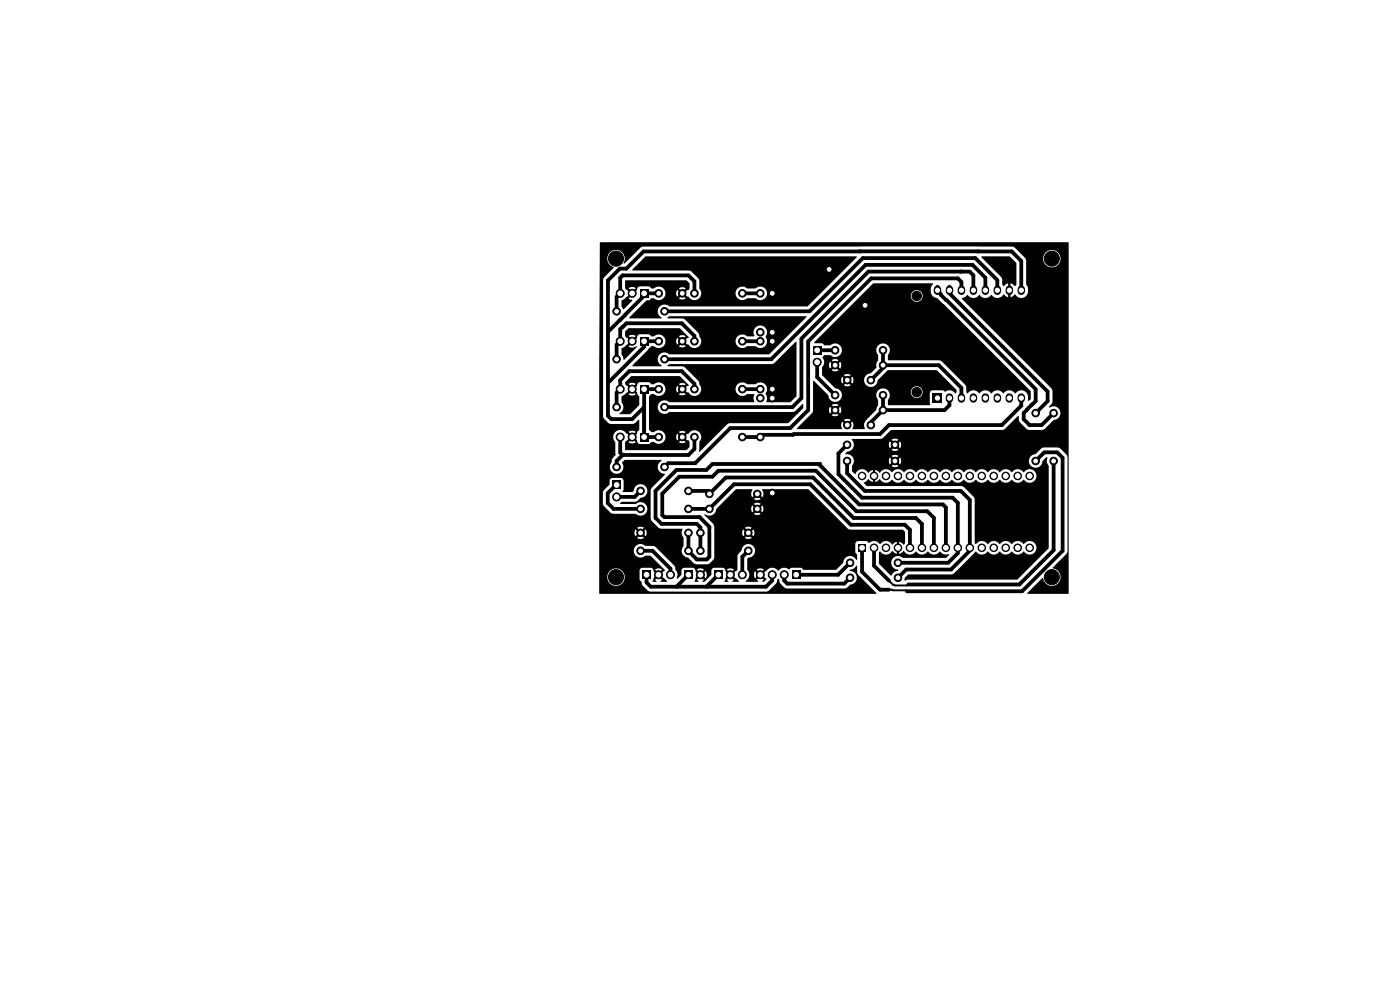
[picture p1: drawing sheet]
<svg xmlns="http://www.w3.org/2000/svg" width="297mm" height="210mm" viewBox="0 0 297 210" stroke-linecap="round" stroke-linejoin="round" font-family="sans-serif">
<g fill="#000">
<path d="M136.9 54.4h44.9l-10.5 10.6h-29.3a1.48 1.48 0 0 0-2.2 .2 1.48 1.48 0 0 0 .6 2.2l-.2 .1h-6.7l3.6-3.7 .7-.1 .4-.4h.5a1.46 1.46 0 0 0 2.1 0 1.46 1.46 0 0 0 0-2.1 1.46 1.46 0 0 0-2.1 0h-.6l-.5-.5h-1.9a.75 .75 0 0 0-.6 .9l-.5 .5-.4-.4 .7-.6a1.33 1.33 0 0 0-1.5 0l.6 .6-.4 .4-1-1 .1-1.6h12.9l.7 .6v1.1l-.3 .4-.2-.1-.7 .7-.3-.4 .7-.6a1.29 1.29 0 0 0-1.5 0l.7 .6-.4 .4-.6-.7a1.28 1.28 0 0 0 0 1.5l.6-.7 .4 .3-.7 .7a1.29 1.29 0 0 0 1.5 0l-.7-.7 .3-.3 .7 .7 .1-.1a1.52 1.52 0 0 0 1.7 .7 1.52 1.52 0 0 0 1.2-1.5h7.2a1.46 1.46 0 0 0 .9 1.4 1.46 1.46 0 0 0 1.6-.2h1.7a1.46 1.46 0 0 0 2.1 0 1.46 1.46 0 0 0 0-2.1 1.46 1.46 0 0 0-2.1 0h-1.7a1.47 1.47 0 0 0-1.5-.3 1.47 1.47 0 0 0-1 1.2h-7.2l-.4-.9-.2-2-1.5-1.6-.3-.2h-12.2v-.2zM208.2 54.4h6l1.4 1.4v4.5l-.2 .3-.2 .1-.4-.4-.4-.2v1.1h-.5v-1.1l-1.1 .6-.2-.3v-1.1l-.2-.5-4.2-4.2zM127.3 51.4h99.4v74.5l-8.7 .1v-.2l3.2-3.2a1.9 1.9 0 0 0 2 1.7 1.9 1.9 0 0 0 1.8-1.8 1.9 1.9 0 0 0-1.7-2l2.9-3 .3-.6v-19.9l-.3-.6-1.3-1.2-.5-.3-3.2 .1-1.5 1.3a1.46 1.46 0 0 0-1.4 1.5 1.46 1.46 0 0 0 1.4 1.4 1.46 1.46 0 0 0 1.5-1.4l.7-.8h.3v.2a1.57 1.57 0 0 0 .3 1.6v17.4l-6.6 6.7-23.3 .1-.7 .1 .1-.5 .7-.7 9.4-.1 .3-.2 4.6-4.6a1.66 1.66 0 0 0 2.6 0 1.55 1.55 0 0 0 2.5 0 1.55 1.55 0 0 0 2.6 0 1.55 1.55 0 0 0 2.5 0 1.47 1.47 0 0 0 2.2 .2 1.47 1.47 0 0 0-.1-2.2 1.47 1.47 0 0 0-2.2 .4 1.56 1.56 0 0 0-2.5 0 1.56 1.56 0 0 0-2.5 0 1.56 1.56 0 0 0-2.6 0 1.56 1.56 0 0 0-2.5 0l-.2-.2-.1-9.5-2.2-2.4-.6-.2h-20l-.6-.6 .9-.9 1 .6v-.8h.5v.8l.9-.6a1.65 1.65 0 0 0 2.7 .1 1.55 1.55 0 0 0 2.5 0 1.55 1.55 0 0 0 2.5 0 1.55 1.55 0 0 0 2.6 0 1.55 1.55 0 0 0 2.5 0 1.55 1.55 0 0 0 2.6 0 1.55 1.55 0 0 0 2.5 0 1.55 1.55 0 0 0 2.5 0 1.55 1.55 0 0 0 2.6 0 1.55 1.55 0 0 0 2.5 0 1.55 1.55 0 0 0 2.6 0 1.55 1.55 0 0 0 2.5 0 1.46 1.46 0 0 0 2.2 .3 1.46 1.46 0 0 0-.1-2.2 1.46 1.46 0 0 0-2.2 .4 1.56 1.56 0 0 0-2.5 0 1.56 1.56 0 0 0-2.5 0 1.56 1.56 0 0 0-2.6 0 1.56 1.56 0 0 0-2.5 0 1.56 1.56 0 0 0-2.6 0 1.56 1.56 0 0 0-2.5 0 1.56 1.56 0 0 0-2.5 0 1.56 1.56 0 0 0-2.6 0 1.56 1.56 0 0 0-2.5 0 1.56 1.56 0 0 0-2.6 0 1.56 1.56 0 0 0-2.5 0 1.54 1.54 0 0 0-2.6 .1l-.9-.6v.8h-.5v-.8l-.9 .6a1.59 1.59 0 0 0-1.5-.8 1.59 1.59 0 0 0-1.4 1.1l-.7-.7v-1.1l.3-.5 .1-.6h7.5l.2 .8 .7-.7 .3 .4-.7 .7a1.29 1.29 0 0 0 1.5 0l-.7-.7 .4-.4 .7 .7a1.29 1.29 0 0 0-.1-1.4l-.6 .6-.4-.3 .6-.7a1.3 1.3 0 0 0-1.4 0l.7 .7-.3 .3-.7-.6-.2 .6h-7.5a1.57 1.57 0 0 0-1.8-1.4l.5-.5a1.43 1.43 0 0 0 1.3-1.6h7.5l.2 .9 .7-.7 .3 .3-.6 .8a1.29 1.29 0 0 0 1.4-.1l-.7-.7 .4-.3 .7 .6a1.29 1.29 0 0 0-.1-1.4l-.6 .7-.4-.3 .6-.8a1.3 1.3 0 0 0-1.4 .1l.7 .7-.3 .3-.7-.7-.2 .6h-7.5l-.4-.9 .1-.2h6.2l2.1-1.9h23.5l.6-.2 2.8-2.8 .1 .1v.7l.3 .6 1.5 1.5 3.2 .1 .5-.2 2-1.9a1.46 1.46 0 0 0 1.2-2 1.46 1.46 0 0 0-2.2-.6l-.1-.2 .6-.5 .2-.6v-2.2l-.2-.6-19-19v-.2l.6-.2 .6-.4a1.55 1.55 0 0 0 2.5 0 1.55 1.55 0 0 0 2.5 0 1.54 1.54 0 0 0 2.6-.2l1 .7v-1.1h.5v1.1l.9-.7a1.53 1.53 0 0 0 1.6 .8 1.53 1.53 0 0 0 1.2-1.3v-.9l-.4-.7v-5l-.2-.6h3.8a1.85 1.85 0 0 0 2.6 1.9 1.85 1.85 0 0 0 .4-3.2 1.85 1.85 0 0 0-3 1.1v.2h-3.8l-2.2-2.2-.6-.2h-78.3l-.5 .2-3.4 3.4-.2-.1a1.88 1.88 0 0 0-.9-2.6 1.88 1.88 0 0 0-2.5 1.1 1.88 1.88 0 0 0 1.3 2.4l-2 2.1-.3 .6v28.9l.3 .6 .8 .8 .6 .2h4.6l.6-.2 .7-.7 .1 2.2-.4 .4-.1 .4-.5 .6-.4-.4 .7-.6a1.33 1.33 0 0 0-1.5 0l.6 .6-.4 .4-.7-.6a1.52 1.52 0 0 0-2.2-.5 1.52 1.52 0 0 0-.2 2.3l.1 2.7-.7 .8-.1 .7a1.47 1.47 0 0 0 0 2.1 1.47 1.47 0 0 0 2 0 1.47 1.47 0 0 0 .2-2l.6-.5h7.6l.2 .1a1.52 1.52 0 0 0-.8 1.7 1.52 1.52 0 0 0 1.5 1.2l-3 3.2v6.4l.2 .3 1.7 1.6 4.7 .1 .1 .1a1.54 1.54 0 0 0 .2 1.8v1.8a1.46 1.46 0 0 0-.3 1.5 1.46 1.46 0 0 0 1.3 .9l1.5 1.4h2.5l.6-.2 .7-.7 .2-.6v-5.3h6l.2 .9 .6-.7 .4 .3-.7 .7a1.29 1.29 0 0 0 1.5 0l-.7-.7 .4-.3 .7 .6a1.29 1.29 0 0 0-.1-1.4l-.6 .7-.4-.4 .6-.7a1.3 1.3 0 0 0-1.4 .1l.7 .6-.4 .4-.6-.7-.2 .6h-6l-.1-1.6-1.9-2v-.2a1.49 1.49 0 0 0 1.6 .2 1.49 1.49 0 0 0 .9-1.4l7.4-.1 .2 .9 .7-.7 .3 .4-.6 .7a1.29 1.29 0 0 0 1.4-.1l-.7-.6 .4-.4 .7 .6a1.29 1.29 0 0 0-.1-1.4l-.6 .7-.4-.4 .6-.7a1.3 1.3 0 0 0-1.4 .1l.7 .6-.3 .4-.7-.7-.2 .6h-7.3l4.1-4h3.3l.1 .2a1.29 1.29 0 0 0 0 1.5l.7-.7 .3 .4-.6 .7a1.29 1.29 0 0 0 1.4 0l-.7-.7 .4-.4 .7 .7a1.58 1.58 0 0 0-.1-1.7h9.8l8.5 8.4 .4 .2h11.1l.5 .4v2.4l-.3 .3-1-.6v.9h-.4v-.9l-.9 .6a1.63 1.63 0 0 0-2.7-.1 1.58 1.58 0 0 0-2.4-.2l-.6-.4h-1.7l-.4 .2-.2 .3v1.8l.4 .6v1.1a1.63 1.63 0 0 0-2.3-.6l-.4 .4-.2 .8-1.6 1.5h-6.8l-.6-.5-2.1 .1a.47 .47 0 0 1-.4 .3 .47 .47 0 0 1-.5-.3l-.4-.1a1.86 1.86 0 0 0-1.4 .7 1.62 1.62 0 0 0-2.7 .1l-.6 .6-.4-.4 .7-.6a1.33 1.33 0 0 0-1.6 0l.7 .6-.4 .4-.7-.6a1.34 1.34 0 0 0 .1 1.5l.6-.7 .4 .4-.7 .6 .4 .2-.1 .2h-2.6a1.69 1.69 0 0 0 .3-2.6v-2.2l.2-.3a1.46 1.46 0 0 0 1.5-1.4 1.46 1.46 0 0 0-1.5-1.5 1.46 1.46 0 0 0-1.4 1.4l-.8 1-.1 3.1-1 .9-.3-.4 .6-.6a1.33 1.33 0 0 0-1.5 0l.6 .6-.3 .4-.6-.5-.1-.5-.3-.3h-2.2l-.4 .5v1l-1.4 1.4h-.5l.4-.4-.7-.6 .4-.4 .6 .7a1.33 1.33 0 0 0 0-1.5l-.6 .6-.4-.4 .6-.6a1.34 1.34 0 0 0-1.5 0l.7 .6-.4 .4-.5-.5-.1-.5-.3-.3h-2.3l-.3 .5-.1 1-.7 .7-.2-.1a1.6 1.6 0 0 0-.3-1.8l-.3-.8-3.9-4-.6-.2h-1.6a1.45 1.45 0 0 0-2.1 .1 1.45 1.45 0 0 0 .1 2 1.45 1.45 0 0 0 2 0h1.1l3 3v.2l-.8 .7-.4-.4 .6-.6a1.34 1.34 0 0 0-1.5 0l.7 .6-.4 .4-.5-.5-.2-.6-.4-.3h-1.9l-.3 .2-.2 .4v2l.4 .4 .3 .8 1.3 1.3h24.9l.6-.2 1.4-1.5 .3-.8a.23 .23 0 0 1 .2-.2 .23 .23 0 0 1 .2 .2l.3 .8 .8 .8 .5 .2h12.3l.6-.2 .5-.6a1.49 1.49 0 0 0 1.5-1.5 1.49 1.49 0 0 0-1.5-1.5l.1-.2a1.78 1.78 0 0 0 1.3-.8l.1 .1v1.3l.3 .5 3.8 3.9v.2h-58.7l-.1-3.7h1.7a1.85 1.85 0 0 0 2.6 1.8 1.85 1.85 0 0 0 .4-3.1 1.85 1.85 0 0 0-2.9 1.1l-.1 .2h-1.7v-9.4h7.5l.2 .9 .7-.7 .3 .3-.6 .7a1.29 1.29 0 0 0 1.4 0l-.7-.7 .4-.3 .7 .6a1.29 1.29 0 0 0 0-1.4l-.7 .7-.4-.4 .7-.7a1.3 1.3 0 0 0-1.4 .1l.6 .6-.3 .4-.7-.7-.2 .6h-7.5v-8.4h.8v2.5l.2 .4 1.6 1.5 .4 .1h4.8a1.45 1.45 0 0 0 2-.1 1.45 1.45 0 0 0 0-2 1.45 1.45 0 0 0-2.1 0h-3.2l-.1-.1 .4-.4h3l1-.8a1.45 1.45 0 0 0 1.4-1.5 1.45 1.45 0 0 0-1.5-1.4 1.45 1.45 0 0 0-1.4 1.4l-.3 .3h-2l.2-.6v-1.8l-.1-.4-.4-.2h-1.9l-.5 .4-.1 1-1.2 1.2-.2 .5h-.8zM131.9 73.9l.6-.4 1.1-1 .4 .4-.6 .6a1.55 1.55 0 0 0 1.7-.1v.2l-2.7 2.7-.6-1.1zM131.9 63.7l.6-.3 1.1-1 .4 .3-.6 .6 .7 .3v.2l-1.8 1.8-.5-.6zM135.8 61.4h1.7v1.7h-1.7zM135.8 71.5h1.7v1.7h-1.7zM133.9 79.8h10.3l1.9 1.9-1 .8-.3-.4 .7-.6a1.29 1.29 0 0 0-1.5 0l.7 .6-.4 .4-.7-.6a1.29 1.29 0 0 0 .1 1.4l.6-.7 .4 .4-.6 .7a1.29 1.29 0 0 0 1.4-.1l-.7-.6 .3-.4 .7 .7 .2-.1a1.47 1.47 0 0 0 2.1 .5 1.47 1.47 0 0 0 .3-2.2l-.3-.7-3-3-3.4-.1-.1-.2 .4-.3h21.7l.6-.2 4.6-4.5 .1 11.5-1.3 1.3h-5.2a1.93 1.93 0 0 0-.1-1.9 1.46 1.46 0 0 0-.2-1.9 1.46 1.46 0 0 0-2 0h-1.7a1.45 1.45 0 0 0-2.1 .1 1.45 1.45 0 0 0 .1 2 1.45 1.45 0 0 0 2 0h1.5l-.1 1 .1 .7h-18.1a1.45 1.45 0 0 0-2 .1 1.45 1.45 0 0 0 .1 2 1.45 1.45 0 0 0 2 0h26.2l.6-.2 1.4-1.5 .2 .1v.8l-3.2 3.2h-12.6l-.3 .2-5.9 5.8-.1-.1 .1-2a1.47 1.47 0 0 0-.3-2.2 1.47 1.47 0 0 0-2.2 .6l-.1-.1-.7 .7-.3-.4 .7-.7a1.29 1.29 0 0 0-1.5 0l.7 .7-.4 .4-.7-.7a1.29 1.29 0 0 0 .1 1.4l.6-.6 .4 .3-.6 .7a1.29 1.29 0 0 0 1.4 0l-.7-.7 .3-.3 .7 .6h.2l.3 .3v1.1l-.7 .7h-12.9l-.1-1.7 1-1 .4 .4-.6 .7a1.34 1.34 0 0 0 1.5-.1l-.7-.6 .4-.4 .5 .6 .2 .6 .4 .2h1.9l.5-.4 .6-.1a1.46 1.46 0 0 0 2.1 0 1.46 1.46 0 0 0 0-2 1.46 1.46 0 0 0-2.1 0h-.6l-.4-.5v-7.1l.4-.5h.6a1.46 1.46 0 0 0 2.1 0 1.46 1.46 0 0 0 0-2.1 1.46 1.46 0 0 0-2.1 0h-.6l-.5-.4h-1.9a.75 .75 0 0 0-.6 .8l-.5 .5-.4-.3 .6-.7a1.34 1.34 0 0 0-1.4 0l.6 .7-.4 .3-.8-.7-.2-.5zM132.6 70.2l.8-.6h10.8l1.9 1.9-1 .8-.3-.3 .6-.7a1.29 1.29 0 0 0-1.4 0l.7 .7-.4 .3-.7-.6a1.29 1.29 0 0 0 .1 1.4l.6-.7 .4 .4-.6 .7a1.29 1.29 0 0 0 1.4 0l-.7-.7 .3-.4 .7 .7 .2-.1a1.47 1.47 0 0 0 1.7 .8 1.47 1.47 0 0 0 1.1-1.5h7.2v.2a1.47 1.47 0 0 0 1 1.2 1.47 1.47 0 0 0 1.5-.3h1.8a1.49 1.49 0 0 0 2 0 1.49 1.49 0 0 0 .1-2 1.46 1.46 0 0 0-1.1-2.4 1.46 1.46 0 0 0-1.3 2.3h-1.5a1.44 1.44 0 0 0-1.5-.2 1.44 1.44 0 0 0-1 1.2h-7.2l-.7-1.7-2.8-2.8-.6-.3h-3l-.1-.1 .4-.3h29.1l-7.9 8.1-21.3-.1a1.47 1.47 0 0 0-2.2 .3 1.47 1.47 0 0 0 .7 2.2l-.2 .1-6-.1 3.5-3.7 .4-.5h.6a1.46 1.46 0 0 0 2.1 0 1.46 1.46 0 0 0 0-2 1.46 1.46 0 0 0-2.1 0l-.6-.1-.5-.4h-1.9a.75 .75 0 0 0-.6 .8l-.5 .6-.4-.4 .6-.7a1.34 1.34 0 0 0-1.4 .1l.6 .6-.4 .4-1-1zM172.5 73.4h1.7v1.7h-1.7zM185.2 60.1h12.6l.2 .1-.5 .8-.1 .9a1.52 1.52 0 0 0 1.4 1.3l19.8 19.7 .1 1.7-.5 .4-.1-.1v-.8a1.5 1.5 0 0 0-1.1-1.3 1.5 1.5 0 0 0-1.6 .7 1.55 1.55 0 0 0-2.6 0 1.55 1.55 0 0 0-2.5 0 1.55 1.55 0 0 0-2.6 0 1.55 1.55 0 0 0-2.5 0l-.2-.3v-1l-.2-.6-5.2-5-.4-.2h-10.7l-.1-.1v-1a1.46 1.46 0 0 0 0-2 1.46 1.46 0 0 0-2.1 0 1.46 1.46 0 0 0 0 2v1.1l-.4 .7 .1 .9-1.3 1.2a1.45 1.45 0 0 0-1.4 1.5 1.45 1.45 0 0 0 1.5 1.4 1.45 1.45 0 0 0 1.4-1.5l2.1-2.1h10.4l4.2 4.2v.5l-.2 .2a1.71 1.71 0 0 0-2.3-.3l-.5-.3h-2.1l-.3 .1-.3 .4 .2 2.5-.2 .2h-8.7l-.1-.2v-1a1.43 1.43 0 0 0 .2-1.7h4.6v.2a1.25 1.25 0 0 0 1.9 1 1.25 1.25 0 0 0 0-2.2 1.25 1.25 0 0 0-1.9 1h-4.6a1.45 1.45 0 0 0-2.2-.4 1.45 1.45 0 0 0-.1 2.2v1l-.4 1.1-2 2a1.59 1.59 0 0 0-.4 2h-2.5l-.1-.1a1.29 1.29 0 0 0-.1-1.5l-.7 .7-.3-.3 .6-.7a1.29 1.29 0 0 0-1.4 0l.7 .7-.4 .3-.6-.7-.3 .7 .3 .8-.2 .1h-9.4l3.2-3.3 .2-.8h3.4l.2 .8 .7-.7 .3 .4-.7 .7a1.29 1.29 0 0 0 1.5 0l-.7-.7 .4-.4 .7 .7a1.29 1.29 0 0 0-.1-1.4l-.6 .6-.4-.3 .6-.7a1.3 1.3 0 0 0-1.4 0l.7 .7-.3 .3-.7-.6-.2 .6h-3.4v-6.1h.2l3 3.1a1.45 1.45 0 0 0 1.5 1.3 1.45 1.45 0 0 0 1.4-1.4 1.45 1.45 0 0 0-1.4-1.5l-1.8-1.8h3l.3 .9 .6-.7 .4 .3-.6 .8a1.29 1.29 0 0 0 1.4-.1l-.7-.7 .3-.3 .8 .6a1.29 1.29 0 0 0-.1-1.4l-.7 .7-.3-.4 .6-.7a1.29 1.29 0 0 0-1.4 .1l.7 .6-.4 .4-.6-.7-.3 .6h-3l-1-.9v-1.6l.3-.6h1.2l.2 .8 .7-.7 .3 .4-.6 .7a1.29 1.29 0 0 0 1.4-.1l-.7-.6 .4-.4 .7 .7a1.29 1.29 0 0 0-.1-1.5l-.6 .7-.4-.3 .6-.7a1.3 1.3 0 0 0-1.4 0l.7 .7-.3 .3-.7-.7-.2 .7h-1.2a1.98 1.98 0 0 0-.2-1.7l.4-.4h1.2a1.46 1.46 0 0 0 2.1 0 1.46 1.46 0 0 0 0-2 1.46 1.46 0 0 0-2.1 0h-1.2l-.6-.5h-1.5l-.1-.1 10-10h10.5a1.25 1.25 0 0 0 1.8 1.2 1.25 1.25 0 0 0 .3-2.1 1.25 1.25 0 0 0-2 .7l-.1 .2h-10.5zM131.9 84l.6-.3 1.1-1 .4 .3-.6 .7a1.33 1.33 0 0 0 1.5 0l-.7-.7 .4-.3 .5 .5 .1 .5 .4 .4v1.9l-1.9 1.9-2.3-.1a1.62 1.62 0 0 0 .5-2.4z"/>
<path d="M135.8 81.7h1.7v1.7h-1.7zM135.8 91.9h1.7v1.7h-1.7zM197.9 83.4h2v2h-2zM130 102h1.7v1.7h-1.7zM182.1 115.4h1.6v1.6h-1.6zM186.6 117a1.62 1.62 0 0 0 2.7-.1l1 .6v-.9h.4v.9l.9-.6a1.65 1.65 0 0 0 2.7 .1 1.55 1.55 0 0 0 2.6 0 1.55 1.55 0 0 0 2.5 0 1.68 1.68 0 0 0 1.9 .6v.1l-.6 .6h-9.2a1.48 1.48 0 0 0-2.4 .6 1.48 1.48 0 0 0 1.5 2v.1a1.97 1.97 0 0 0-1.5 1.1l-2.6-2.5v-2.3zM136.3 121.1h1.7v1.7h-1.7zM139.2 122l.4 .4-.7 .6 .4 .4h-.8l.2-.8zM139.8 122.4l.4-.4 1.3 1.4h-1.3l-.1-.2 .4-.2zM145.2 121.1h1.7v1.7h-1.7zM148.1 122l.4 .4-.7 .6 .4 .4h-.8l.2-.8zM151.6 121.1h1.6v1.7h-1.6z"/>
<path d="M154.5 122l.3 .4-.6 .6 .3 .4h-.8l.2-.8zM155.1 122.4l.3-.4 1.3 1.4h-1.3v-.2l.3-.2zM161.4 122.4l.4-.4 .8 .9-.5 .5h-.4v-.2l.4-.2zM168.1 121.1h1.7v1.7h-1.7z"/>
<circle cx="203.8" cy="57.6" r=".4"/>
</g>
<g fill="#000" stroke="#000" stroke-width=".21">
<circle cx="130.7" cy="54.9" r="1.6"/>
<circle cx="175.9" cy="57.1" r=".8"/>
<circle cx="223.1" cy="54.9" r="1.6"/>
<circle cx="130.8" cy="76.2" r=".8"/>
<circle cx="130.8" cy="66" r=".8"/>
<circle cx="131.6" cy="62.2" r=".85"/>
<circle cx="131.6" cy="72.4" r=".85"/>
<circle cx="134.1" cy="62.2" r=".85"/>
<circle cx="134.1" cy="72.4" r=".85"/>
<circle cx="139.7" cy="72.4" r=".8"/>
<circle cx="139.7" cy="62.2" r=".8"/>
<circle cx="141" cy="76.2" r=".8"/>
<circle cx="141" cy="66" r=".8"/>
<circle cx="144.7" cy="72.4" r=".8"/>
<circle cx="144.7" cy="62.2" r=".8"/>
<circle cx="147.3" cy="62.2" r=".8"/>
<circle cx="147.3" cy="72.4" r=".8"/>
<circle cx="157.5" cy="62.2" r=".8"/>
<circle cx="157.5" cy="72.4" r=".8"/>
<circle cx="161.3" cy="62.2" r=".8"/>
<circle cx="161.3" cy="72.4" r=".8"/>
<circle cx="161.3" cy="70.5" r=".8"/>
<circle cx="163.8" cy="72.4" r=".8"/>
<circle cx="163.8" cy="62.2" r=".8"/>
<circle cx="163.8" cy="70.5" r=".8"/>
<circle cx="173.4" cy="76.8" r=".85"/>
<circle cx="177.2" cy="74.3" r=".8"/>
<circle cx="177.2" cy="77.5" r=".8"/>
<circle cx="183.5" cy="64.8" r=".8"/>
<circle cx="187.3" cy="77.5" r=".8"/>
<circle cx="187.3" cy="74.3" r=".8"/>
<circle cx="194.5" cy="62.8" r="1"/>
<circle cx="130.8" cy="99.1" r=".8"/>
<circle cx="130.8" cy="86.4" r=".8"/>
<circle cx="131.6" cy="82.5" r=".85"/>
<circle cx="131.6" cy="92.7" r=".85"/>
<circle cx="134.1" cy="92.7" r=".85"/>
<circle cx="134.1" cy="82.5" r=".85"/>
<circle cx="139.7" cy="82.5" r=".8"/>
<circle cx="139.7" cy="92.7" r=".8"/>
<circle cx="141" cy="86.4" r=".8"/>
<circle cx="141" cy="99.1" r=".8"/>
<circle cx="144.7" cy="82.5" r=".8"/>
<circle cx="144.7" cy="92.7" r=".8"/>
<circle cx="147.3" cy="92.7" r=".8"/>
<circle cx="147.3" cy="82.5" r=".8"/>
<circle cx="157.5" cy="92.7" r=".8"/>
<circle cx="157.5" cy="82.5" r=".8"/>
<circle cx="161.3" cy="92.7" r=".8"/>
<circle cx="161.3" cy="84.5" r=".8"/>
<circle cx="161.3" cy="82.5" r=".8"/>
<circle cx="163.8" cy="84.5" r=".8"/>
<circle cx="163.8" cy="82.5" r=".8"/>
<circle cx="177.2" cy="83.8" r=".8"/>
<circle cx="177.2" cy="87" r=".8"/>
<circle cx="179.7" cy="94.3" r=".8"/>
<circle cx="179.7" cy="97.8" r=".8"/>
<circle cx="179.7" cy="90.2" r=".8"/>
<circle cx="179.7" cy="80.6" r=".8"/>
<circle cx="184.7" cy="80.6" r=".8"/>
<circle cx="184.7" cy="90.2" r=".8"/>
<circle cx="187.3" cy="87" r=".8"/>
<circle cx="187.3" cy="83.8" r=".8"/>
<circle cx="189.9" cy="94.3" r=".8"/>
<circle cx="189.9" cy="97.8" r=".8"/>
<circle cx="194.5" cy="83.2" r="1"/>
<circle cx="219.7" cy="97.8" r=".8"/>
<circle cx="219.7" cy="87.6" r=".8"/>
<circle cx="223.5" cy="87.6" r=".8"/>
<circle cx="223.5" cy="97.8" r=".8"/>
<circle cx="130.8" cy="105.4" r=".85"/>
<circle cx="135.9" cy="107.9" r=".8"/>
<circle cx="135.9" cy="104.1" r=".8"/>
<circle cx="135.9" cy="116.8" r=".8"/>
<circle cx="135.9" cy="113" r=".8"/>
<circle cx="146" cy="113" r=".8"/>
<circle cx="146" cy="104.1" r=".8"/>
<circle cx="146" cy="116.8" r=".8"/>
<circle cx="146" cy="107.9" r=".8"/>
<circle cx="148.6" cy="116.8" r=".8"/>
<circle cx="148.6" cy="113" r=".8"/>
<circle cx="150.5" cy="104.8" r=".8"/>
<circle cx="150.5" cy="107.9" r=".8"/>
<circle cx="158.7" cy="113" r=".8"/>
<circle cx="158.7" cy="116.8" r=".8"/>
<circle cx="160.7" cy="107.9" r=".8"/>
<circle cx="160.7" cy="104.8" r=".8"/>
<circle cx="163.8" cy="104.6" r=".8"/>
<circle cx="180.3" cy="119.4" r=".8"/>
<circle cx="182.9" cy="101" r=".8"/>
<circle cx="185.4" cy="101" r=".8"/>
<circle cx="185.4" cy="116.2" r=".8"/>
<circle cx="188" cy="116.2" r=".8"/>
<circle cx="188" cy="101" r=".8"/>
<circle cx="190.5" cy="119.4" r=".8"/>
<circle cx="190.5" cy="116.2" r=".8"/>
<circle cx="190.5" cy="101" r=".8"/>
<circle cx="193" cy="116.2" r=".8"/>
<circle cx="193" cy="101" r=".8"/>
<circle cx="195.6" cy="116.2" r=".8"/>
<circle cx="195.6" cy="101" r=".8"/>
<circle cx="198.1" cy="116.2" r=".8"/>
<circle cx="198.1" cy="101" r=".8"/>
<circle cx="200.7" cy="116.2" r=".8"/>
<circle cx="200.7" cy="101" r=".8"/>
<circle cx="203.2" cy="116.2" r=".8"/>
<circle cx="203.2" cy="101" r=".8"/>
<circle cx="205.7" cy="116.2" r=".8"/>
<circle cx="205.7" cy="101" r=".8"/>
<circle cx="208.3" cy="116.2" r=".8"/>
<circle cx="208.3" cy="101" r=".8"/>
<circle cx="210.8" cy="116.2" r=".8"/>
<circle cx="210.8" cy="101" r=".8"/>
<circle cx="213.4" cy="116.2" r=".8"/>
<circle cx="213.4" cy="101" r=".8"/>
<circle cx="215.9" cy="116.2" r=".8"/>
<circle cx="215.9" cy="101" r=".8"/>
<circle cx="218.4" cy="116.2" r=".8"/>
<circle cx="218.4" cy="101" r=".8"/>
<circle cx="130.7" cy="122.4" r="1.6"/>
<circle cx="139.7" cy="121.9" r=".85"/>
<circle cx="142.2" cy="121.9" r=".85"/>
<circle cx="148.6" cy="121.9" r=".85"/>
<circle cx="154.9" cy="121.9" r=".85"/>
<circle cx="157.5" cy="121.9" r=".85"/>
<circle cx="161.3" cy="121.9" r=".85"/>
<circle cx="163.8" cy="121.9" r=".85"/>
<circle cx="166.4" cy="121.9" r=".85"/>
<circle cx="180.3" cy="122.6" r=".8"/>
<circle cx="190.5" cy="122.6" r=".8"/>
<circle cx="223.1" cy="122.4" r="1.6"/>
</g>
<g fill="none" stroke="#000" stroke-width="1.6">
<path d="M198.9 61.4v.4M201.4 61.4v.4M204 61.4v.4M206.5 61.4v.4M209 61.4v.4M211.6 61.4v.4M214.1 61.4v.4M216.7 61.4v.4M201.4 84.2v.4M204 84.2v.4M206.5 84.2v.4M209 84.2v.4"/>
<path d="M211.6 84.2v.4M214.1 84.2v.4M216.7 84.2v.4"/>
</g>
<g fill="none" stroke="#000" stroke-width=".8">
<path d="M131.5 67.9h.1M132.1 69.3h.1M132.6 66.7v.1M139.7 62.2h-3v.5l-7.7 7.7M139.7 72.4h-3v1.2l-7.7 7.6M147.3 62.2v-2.5l-1.3-1.3h-13.9l-.5 .5v3.3l-.8 .8v3M147.3 72.4v-1.1l-2.7-2.7h-11.7l-1.3 1.2v2.6l-.8 .8v3M157.5 72.4h3.8M157.5 62.2h3.8M173.4 76.8v3.2l3.8 3.8M173.4 74.3h3.8M187.3 74.3v3.8l-2.6 2.5"/>
<path d="M187.3 77.5h11.8l4.9 4.8v2.1M198.9 60.8v.9l.7 .8 20.1 20v2.6l-2.5 2.5v1.3l1.2 1.3h2.6l2.5-2.6M201.4 60.8v1.4l20.8 20.9v2l-2.5 2.5M204 60.8v-1l-.8-.7h-18.4l-13.4 13.3v14.6l-3.8 3.8h-12.7l-7.4 7.5h-5.7l-.8 .8M206.5 60.8v-2.4l-.8-.8h-21.5l-14.2 14.2v12.7l-1.9 1.9h-27.1M209 60.8v-1.9l-2.7-2.7h-22.7l-20 20h-22.6M211.6 60.8v-1.4l-4.7-4.6h-23.9l-11.2 11.2h-30.8M216.7 60.8v-5.4l-2.1-2.1h-78.1l-3.6 3.7h-1.4l-2.5 2.5v28.7l.7 .7h4.4l2.6-2.5M131.6 92.7v3.3l.5 .5M132.1 96.5l-1.3 1.3v1.3M136.7 92.2l.5 .5M139.7 82.6h-3v10.1h3"/>
<path d="M147.3 82.6v-1.2l-2.7-2.7h-11.1l-1.9 2v1.9l-.8 .7v3.1M147.3 92.7v2.6l-1.3 1.2h-13.9M157.5 82.6h3.8M179.7 97.8v2.6l3.8 3.7h20.3l1.9 1.9v10.8l-3.9 4h-9.6l-1.7 1.8M179.7 94.4l-1.8 1.8v4.4l5 5h19.2l1.1 1.1v10.6l-2 2.1h-10.7M187.3 87l-2.6 2.6v.6M187.3 83.8v3.2M201.4 84.4v1.6l-1 1h-13.1M216.7 84.4v1.7l-4.2 4.1h-23.9l-1.9 1.9h-18.3l-.2 .1h-6.4l-.5 .5h-3.8M219.7 97.8l1.8-1.8h2.8l1.1 1.1v19.7l-8.6 8.6h-24.4M223.5 97.8v18.9l-7.3 7.3h-23.5M130.8 102.9l-1.9 1.7v2.1l1.3 1.3h5.7"/>
<path d="M135.9 116.8h2.5l3.8 3.9v1.2M135.9 104.1l-1.3 1.3h-3.8M146 108h4.5l5.2-5.3h16.2l8.6 8.6h11.5l1 1.1v3.8M146 104.1h4.5M146 113v3.9l1.8 1.8h2.1l.6-.6v-6.3l-2.1-2.1h-7.5l-.4-.4v-4.6l3.6-3.6h7l1.3-1.2h20.7l8.6 8.5h15l1.4 1.5v6.3M150.5 104.8l3.5-3.5h18.5l8.6 8.6h13.2l1.3 1.3v5M158.7 116.8l-1.2 1.3v3.8M180.3 119.4l-2.5 2.5h-8.9M182.9 116.2v5.1l3.8 3.8h1.9M185.4 116.2v3.8l3.2 3.2M200.7 116.2v-8.6l-.7-.6h-17.7l-8.3-8.3v-.3h-22.9l-1.2 1.3h-6.4l-4.4 4.4v5.8l1.2 1.2h7.5l.8 .8v4.9M137.2 121.9v1.7l.8 .9h24.5l1.3-1.4v-1.2"/>
<path d="M146 121.9l-2.5 2.6M152.4 121.9l-2.5 2.6M166.4 121.9v1.3l.6 .6h12.1l1.2-1.2"/>
</g>
<path d="M188.6 125.1l3.6 .1 .2 .2M188.6 123.2l.9 .9 .3 .1h2.7l.2-.2" fill="none" stroke="#000" stroke-width=".4"/>
<g fill="#fff" stroke="#fff" stroke-width=".21">
<circle cx="163.8" cy="104.6" r=".4"/>
<circle cx="163.8" cy="70.5" r=".4"/>
<circle cx="163.8" cy="82.6" r=".4"/>
<circle cx="175.9" cy="57.2" r=".4"/>
<circle cx="163.8" cy="72.4" r=".4"/>
<circle cx="183.5" cy="64.8" r=".4"/>
<circle cx="163.8" cy="62.2" r=".4"/>
<circle cx="163.8" cy="84.5" r=".4"/>
<circle cx="161.3" cy="92.7" r=".4"/>
<circle cx="161.3" cy="62.2" r=".4"/>
<circle cx="161.3" cy="70.5" r=".4"/>
<circle cx="161.3" cy="84.5" r=".4"/>
<circle cx="161.3" cy="72.4" r=".4"/>
<circle cx="161.3" cy="82.6" r=".4"/>
<circle cx="136.7" cy="62.2" r=".5"/>
<circle cx="134.1" cy="62.2" r=".5"/>
<circle cx="131.6" cy="62.2" r=".5"/>
<circle cx="136.7" cy="82.6" r=".5"/>
<circle cx="134.1" cy="82.6" r=".5"/>
<circle cx="131.6" cy="82.6" r=".5"/>
<circle cx="160.7" cy="108" r=".4"/>
<circle cx="150.5" cy="108" r=".4"/>
<circle cx="177.2" cy="83.8" r=".4"/>
<circle cx="187.3" cy="83.8" r=".4"/>
<circle cx="179.7" cy="80.6" r=".4"/>
<circle cx="184.7" cy="80.6" r=".4"/>
<circle cx="139.7" cy="72.4" r=".4"/>
<circle cx="144.7" cy="72.4" r=".4"/>
<circle cx="168.9" cy="121.9" r=".5"/>
<circle cx="166.4" cy="121.9" r=".5"/>
<circle cx="163.8" cy="121.9" r=".5"/>
<circle cx="161.3" cy="121.9" r=".5"/>
<circle cx="147.3" cy="92.7" r=".4"/>
<circle cx="157.5" cy="92.7" r=".4"/>
<circle cx="190.5" cy="122.6" r=".4"/>
<circle cx="180.3" cy="122.6" r=".4"/>
<circle cx="189.9" cy="94.3" r=".4"/>
<circle cx="179.7" cy="94.3" r=".4"/>
<circle cx="177.2" cy="87" r=".4"/>
<circle cx="187.3" cy="87" r=".4"/>
<circle cx="146" cy="108" r=".4"/>
<circle cx="135.9" cy="108" r=".4"/>
<circle cx="177.2" cy="77.5" r=".4"/>
<circle cx="187.3" cy="77.5" r=".4"/>
<circle cx="130.8" cy="86.4" r=".4"/>
<circle cx="141" cy="86.4" r=".4"/>
<circle cx="152.4" cy="121.9" r=".5"/>
<circle cx="154.9" cy="121.9" r=".5"/>
<circle cx="157.5" cy="121.9" r=".5"/>
<circle cx="219.7" cy="87.6" r=".4"/>
<circle cx="219.7" cy="97.8" r=".4"/>
<circle cx="160.7" cy="104.8" r=".4"/>
<circle cx="150.5" cy="104.8" r=".4"/>
<circle cx="135.9" cy="113" r=".4"/>
<circle cx="146" cy="113" r=".4"/>
<circle cx="177.2" cy="74.3" r=".4"/>
<circle cx="187.3" cy="74.3" r=".4"/>
<circle cx="137.2" cy="121.9" r=".5"/>
<circle cx="139.7" cy="121.9" r=".5"/>
<circle cx="142.2" cy="121.9" r=".5"/>
<circle cx="198.9" cy="84.4" r=".45"/>
<circle cx="201.4" cy="84.4" r=".45"/>
<circle cx="204" cy="84.4" r=".45"/>
<circle cx="206.5" cy="84.4" r=".45"/>
<circle cx="209" cy="84.4" r=".45"/>
<circle cx="211.6" cy="84.4" r=".45"/>
<circle cx="214.1" cy="84.4" r=".45"/>
<circle cx="216.7" cy="84.4" r=".45"/>
<circle cx="216.7" cy="61.6" r=".45"/>
<circle cx="214.1" cy="61.6" r=".45"/>
<circle cx="211.6" cy="61.6" r=".45"/>
<circle cx="209" cy="61.6" r=".45"/>
<circle cx="206.5" cy="61.6" r=".45"/>
<circle cx="204" cy="61.6" r=".45"/>
<circle cx="201.4" cy="61.6" r=".45"/>
<circle cx="198.9" cy="61.6" r=".45"/>
<circle cx="146" cy="121.9" r=".5"/>
<circle cx="148.6" cy="121.9" r=".5"/>
<circle cx="135.9" cy="116.8" r=".4"/>
<circle cx="146" cy="116.8" r=".4"/>
<circle cx="130.8" cy="66" r=".4"/>
<circle cx="141" cy="66" r=".4"/>
<circle cx="147.3" cy="72.4" r=".4"/>
<circle cx="157.5" cy="72.4" r=".4"/>
<circle cx="139.7" cy="82.6" r=".4"/>
<circle cx="144.7" cy="82.6" r=".4"/>
<circle cx="136.7" cy="92.7" r=".5"/>
<circle cx="134.1" cy="92.7" r=".5"/>
<circle cx="131.6" cy="92.7" r=".5"/>
<circle cx="139.7" cy="92.7" r=".4"/>
<circle cx="144.7" cy="92.7" r=".4"/>
<circle cx="173.4" cy="74.3" r=".5"/>
<circle cx="173.4" cy="76.8" r=".5"/>
<circle cx="147.3" cy="62.2" r=".4"/>
<circle cx="157.5" cy="62.2" r=".4"/>
<circle cx="136.7" cy="72.4" r=".5"/>
<circle cx="134.1" cy="72.4" r=".5"/>
<circle cx="131.6" cy="72.4" r=".5"/>
<circle cx="130.8" cy="102.9" r=".5"/>
<circle cx="130.8" cy="105.4" r=".5"/>
<circle cx="147.3" cy="82.6" r=".4"/>
<circle cx="157.5" cy="82.6" r=".4"/>
<circle cx="146" cy="104.1" r=".4"/>
<circle cx="135.9" cy="104.1" r=".4"/>
<circle cx="180.3" cy="119.4" r=".4"/>
<circle cx="190.5" cy="119.4" r=".4"/>
<circle cx="223.5" cy="87.6" r=".4"/>
<circle cx="223.5" cy="97.8" r=".4"/>
<circle cx="189.9" cy="97.8" r=".4"/>
<circle cx="179.7" cy="97.8" r=".4"/>
<circle cx="158.7" cy="113" r=".4"/>
<circle cx="148.6" cy="113" r=".4"/>
<circle cx="130.8" cy="99.1" r=".4"/>
<circle cx="141" cy="99.1" r=".4"/>
<circle cx="179.7" cy="90.2" r=".4"/>
<circle cx="184.7" cy="90.2" r=".4"/>
<circle cx="182.9" cy="116.2" r=".5"/>
<circle cx="185.4" cy="116.2" r=".5"/>
<circle cx="188" cy="116.2" r=".5"/>
<circle cx="190.5" cy="116.2" r=".5"/>
<circle cx="193" cy="116.2" r=".5"/>
<circle cx="195.6" cy="116.2" r=".5"/>
<circle cx="198.1" cy="116.2" r=".5"/>
<circle cx="200.7" cy="116.2" r=".5"/>
<circle cx="203.2" cy="116.2" r=".5"/>
<circle cx="205.7" cy="116.2" r=".5"/>
<circle cx="208.3" cy="116.2" r=".5"/>
<circle cx="210.8" cy="116.2" r=".5"/>
<circle cx="213.4" cy="116.2" r=".5"/>
<circle cx="215.9" cy="116.2" r=".5"/>
<circle cx="218.4" cy="116.2" r=".5"/>
<circle cx="218.4" cy="101" r=".5"/>
<circle cx="215.9" cy="101" r=".5"/>
<circle cx="213.4" cy="101" r=".5"/>
<circle cx="210.8" cy="101" r=".5"/>
<circle cx="208.3" cy="101" r=".5"/>
<circle cx="205.7" cy="101" r=".5"/>
<circle cx="203.2" cy="101" r=".5"/>
<circle cx="200.7" cy="101" r=".5"/>
<circle cx="198.1" cy="101" r=".5"/>
<circle cx="195.6" cy="101" r=".5"/>
<circle cx="193" cy="101" r=".5"/>
<circle cx="190.5" cy="101" r=".5"/>
<circle cx="188" cy="101" r=".5"/>
<circle cx="185.4" cy="101" r=".5"/>
<circle cx="182.9" cy="101" r=".5"/>
<circle cx="139.7" cy="62.2" r=".4"/>
<circle cx="144.7" cy="62.2" r=".4"/>
<circle cx="130.8" cy="76.2" r=".4"/>
<circle cx="141" cy="76.2" r=".4"/>
<circle cx="158.7" cy="116.8" r=".4"/>
<circle cx="148.6" cy="116.8" r=".4"/>
</g>
</svg>
